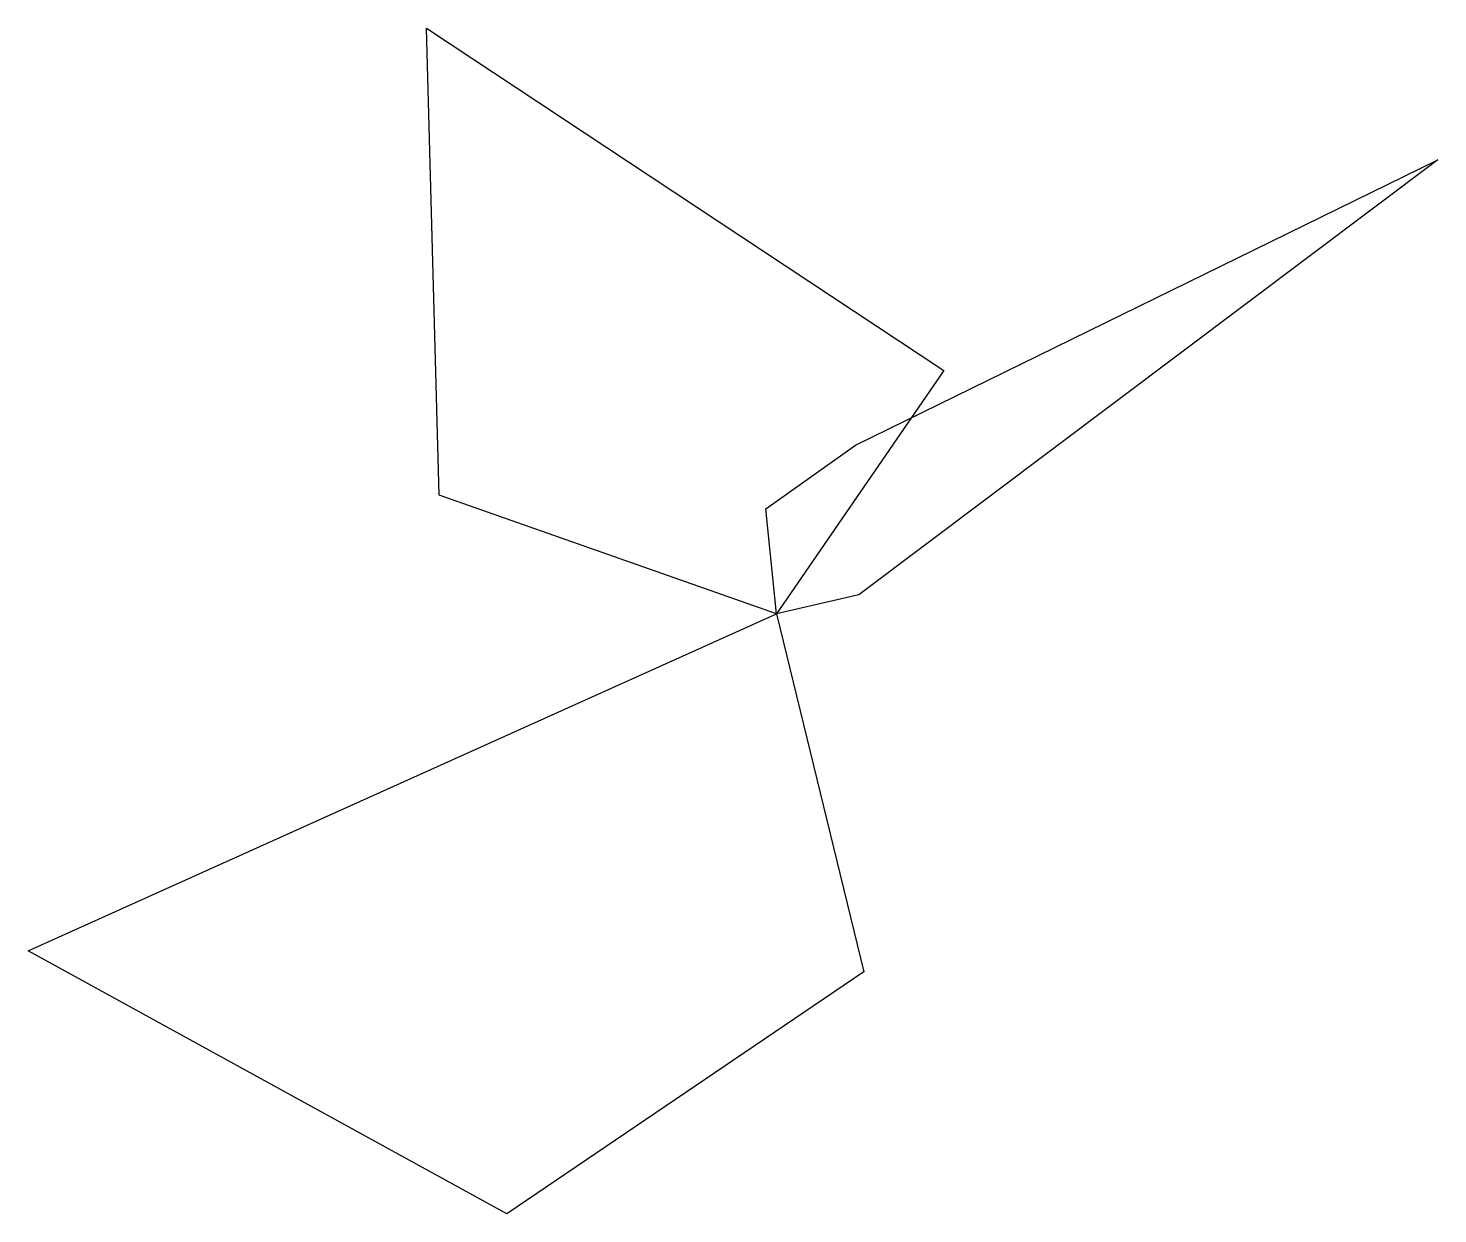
# Model space of a CAD drawing. Extents: x -2.5 to 2.21, y -2.01 to 1.96.
import ezdxf

# ---------------------------------------------------------------- set-up
doc = ezdxf.new("R2010")
doc.units = 0

msp = doc.modelspace()

# ---------------------------------------------------------------- linework, layer by layer
at = {"layer": 'OUTLINE_nt', "linetype": 'CONTINUOUS'}
msp.add_polyline3d([(0, 0, 0), (-0.0353, 0.3509, 0), (0.2639, 0.563, 0), (2.2104, 1.5176, 0), (0.2756, 0.0634, 0), (0, 0, 0)], close=True, dxfattribs=at)
at = {"layer": 'OUTLINE_ot', "linetype": 'CONTINUOUS'}
msp.add_polyline3d([(0, 0, 0), (-1.1273, 0.3966, 0), (-1.1702, 1.9571, 0), (0.5595, 0.8127, 0), (0, 0, 0)], close=True, dxfattribs=at)
at = {"layer": 'OUTLINE_q', "linetype": 'CONTINUOUS'}
msp.add_polyline3d([(-0.9012, -2.0055, 0), (-2.5014, -1.1266, 0), (0, 0, 0), (0.2916, -1.197, 0), (-0.9012, -2.0055, 0)], close=True, dxfattribs=at)

doc.saveas('drawing.dxf')
